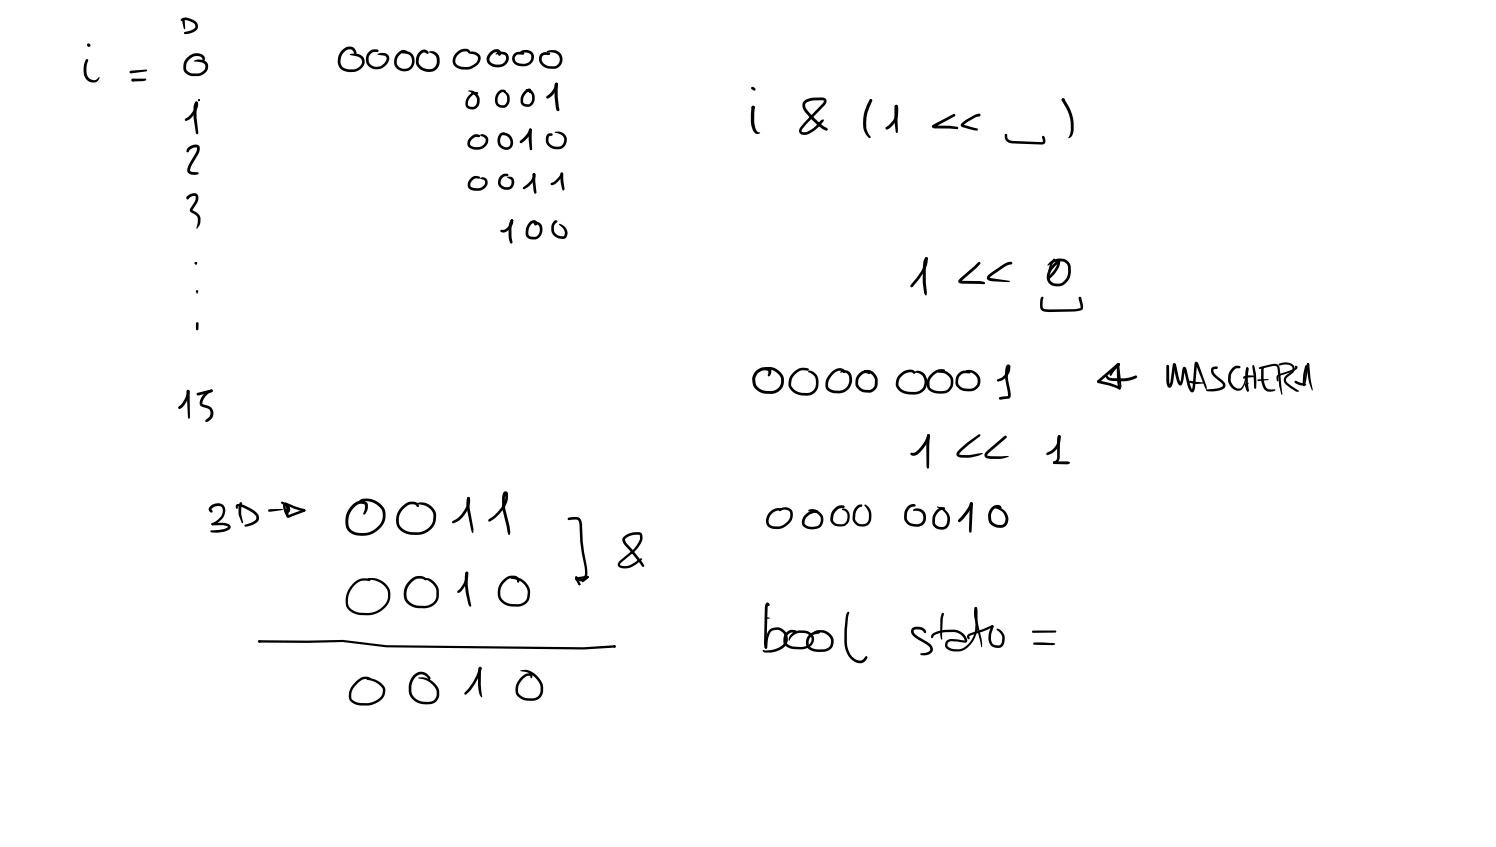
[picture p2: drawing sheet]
<svg xmlns="http://www.w3.org/2000/svg" width="449mm" height="254mm" viewBox="0 0 449 254" stroke-linecap="round" stroke-linejoin="round" font-family="sans-serif">
<g fill="#000">
<path d="M25.7 17.9l.4-.2 .3 .1v.4a4.7 4.7 0 0 0 .2 5.1 1.84 1.84 0 0 0 3.1-.2 1.63 1.63 0 0 1-2 1.6l-1-.2-.7-.6a5.1 5.1 0 0 1-.6-5.2zM54.3 5.7l.7-.4a4.9 4.9 0 0 1 3.9 1.3 1.79 1.79 0 0 1-.6 2.9l-1 .4-1.8 .4-.3-.4 .3-.3a5 5 0 0 0 2.9-1.2l.2-.3-.1-.6-.6-.7a4.1 4.1 0 0 0-2.7-.8l-.7 .3-.3-.3zM54.8 5.9l.2-.1 .4 .3 .2 2.3-.3 .4-.6-2.2zM55.9 17.5a3.3 3.3 0 0 1 5.5-.3v.7l-.3 .4-.3-.2-.1-.7a2.84 2.84 0 0 0-4.5 1.1l-.3 .8-.1 1.4a1.96 1.96 0 0 0 2 1.3h2l1.3-.8a1.65 1.65 0 0 0 .5-1.7l-1.1-.8-2.4-.4a1.74 1.74 0 0 1 1.8-.4l.8 .1a2.14 2.14 0 0 1 1.7 1.6 2.14 2.14 0 0 1-.8 2.2 3.4 3.4 0 0 1-2.3 1h-1.5a2.61 2.61 0 0 1-2.8-2.6 3.6 3.6 0 0 1 .9-2.7zM102.7 15l.7-.6a2.12 2.12 0 0 1 3.4 .9l.1 .5-.3 .4-1.3-1.4a3.3 3.3 0 0 0-2.7 5.1l1.4 .8 2 .1a2.38 2.38 0 0 0 2.5-2.9l-1-.8-2.6-.8a3.8 3.8 0 0 1 2.9 0 2.48 2.48 0 0 1 1.6 2.4 2.48 2.48 0 0 1-1.6 2.3l-1.3 .5-1.7 .1a3.4 3.4 0 0 1-3.2-5zM110.7 15.5l.4-.3a2.53 2.53 0 0 1 2.4-.2v.5l-1 .1a2.31 2.31 0 0 0-1.9 3 2.31 2.31 0 0 0 3.3 1.3l.3-.1a3.4 3.4 0 0 0 1.7-2v-.5l-.4-.5-2.3-.5a2.98 2.98 0 0 1 2.8-.2 1.67 1.67 0 0 1 .5 2.5 3.7 3.7 0 0 1-6.5 .5l-.2-.7a3.1 3.1 0 0 1 .9-2.9zM119.2 16a1.83 1.83 0 0 1 3-.4l-.3 .3-.8-.2a2.63 2.63 0 0 0-2 2 2.63 2.63 0 0 0 .9 2.6 2.33 2.33 0 0 0 3.6-1.6 2.33 2.33 0 0 0-2.8-2.6l-.2-.2 .2-.2a2.52 2.52 0 0 1 2.8 .3 2.52 2.52 0 0 1 .7 2.7 3.1 3.1 0 0 1-4.5 2.3 3.1 3.1 0 0 1-.6-5zM125.8 15.5a1.6 1.6 0 0 1 2.2-.4l.6 .7-.1 .3-.3 .1-.9-.5a1.66 1.66 0 0 0-1.6 1.7v1.7a3.4 3.4 0 0 0 3.9 1.6 2.2 2.2 0 0 0 1.4-1.9v-1.1a2.19 2.19 0 0 0-2.1-1.9l-.2-.2a2.29 2.29 0 0 1 3.2 2 3.2 3.2 0 0 1-2.1 3.8 3.7 3.7 0 0 1-5-3.5l.3-1.4zM136.8 15.9a2.81 2.81 0 0 1 4.1-.7l.1 .3-.3 .3-.5-.3a3 3 0 0 0-3.6 3.3l.6 .7 1.3 .5a4.3 4.3 0 0 0 4-.9 1.48 1.48 0 0 0 .9-1.8 1.48 1.48 0 0 0-1.6-1.1l-1.2-.2v-.5l.4-.1a3.3 3.3 0 0 1 2.6 .8 2.2 2.2 0 0 1-.6 3.5 5.2 5.2 0 0 1-5.7 .8 2.63 2.63 0 0 1-.5-4.6zM147.1 15.6a1.84 1.84 0 0 1 3-.2 1.14 1.14 0 0 1-.3 1.3l-.2-.1-.3-.9a2.25 2.25 0 0 0-2.3 2.7 3.2 3.2 0 0 0 3.6 .8 1.56 1.56 0 0 0 .8-2.7l-2.8-.3 .6-.5 1.3-.2a2.07 2.07 0 0 1 2.1 1.4 2.07 2.07 0 0 1-.8 2.4 3.6 3.6 0 0 1-5.8-1.1l.2-1.4zM154.2 16.2l1.3-.7 1.4 .1 .4 .4-.4 .4-1.4-.1a1.38 1.38 0 0 0-1.1 1.6 1.38 1.38 0 0 0 1.6 1.2h1a1.91 1.91 0 0 0 2-.8 1.91 1.91 0 0 0 0-2.1 3.4 3.4 0 0 0-2.5-.4l-.5 .2-.1-.3a2.63 2.63 0 0 1 3.7-.1 2.69 2.69 0 0 1 .1 3.1 2.69 2.69 0 0 1-2.7 1.2l-1.1-.1a2.21 2.21 0 0 1-2-1.2 2.21 2.21 0 0 1 .3-2.4zM162.2 16.2l1.2-.5h1.3l.4 .4-.4 .4h-1.4l-.6 .3a2.03 2.03 0 0 0 1.8 3l1.7 .1a2.06 2.06 0 0 0 1.7-2.1 2.06 2.06 0 0 0-1.7-2l-2.2-.3a2.87 2.87 0 0 1 2.8-.4 2.83 2.83 0 0 1 1.9 3.1 2.83 2.83 0 0 1-2.6 2.4h-1.1a2.92 2.92 0 0 1-3-4.2z"/>
<path d="M38.9 21.4l5-.5 .2 .2-.2 .3-4.6 .6-.4-.1zM39.5 23.7l4.1-.2 .3 .3-.3 .4-.9 .1-2.9 .1-.3-.1zM39.5 23.7l.7 .1v.5h-.6zM58.6 30.6h.6l.2 .5a6.4 6.4 0 0 1-3.4 5.1h-.5l-.1-.3 .2-.4a6 6 0 0 0 3-3.9zM58.5 30.6l.4-.2 .4 .5-.3 1.1a34.1 34.1 0 0 0 .5 7.9l-.4 .4-.3-.3a22.8 22.8 0 0 1-.8-7.8zM140.4 27.3a2.86 2.86 0 0 1 3.5 3l-.1 .6a2.24 2.24 0 0 1-1.7 1.9 2.24 2.24 0 0 1-2.4-1 3.7 3.7 0 0 1 2.2-4.1h1.5v.4l-1.2 .2a3.4 3.4 0 0 0-1.9 2.9l.5 .7 .9 .2a1.36 1.36 0 0 0 1.3-1.3l.1-.6a3.2 3.2 0 0 0-2.7-2.9zM149.4 27.5l1.2-.6 1.1 .2-.1 .5h-.7a2.31 2.31 0 0 0-1 3.8l1.2 .2a1.42 1.42 0 0 0 1-1.3v-1.3l-.4-.7a.71 .71 0 0 1-.5-1 2.08 2.08 0 0 1 1.7 1.8 2.98 2.98 0 0 1-1 2.9l-.6 .3h-1.2a2.44 2.44 0 0 1-1.4-3.8zM157.7 26.9a2.26 2.26 0 0 1 2.3 .7 2.26 2.26 0 0 1 .4 2.4 2.17 2.17 0 0 1-2 2l-1.1-.1a1.52 1.52 0 0 1-1.2-1.4 3.3 3.3 0 0 1 2.9-3.9l.2 .1a.62 .62 0 0 1 .1 .7 .62 .62 0 0 1-.6 .4v-.6v.1a3.2 3.2 0 0 0-1.8 3.3l.6 .5 1 .2a1.46 1.46 0 0 0 1.1-1.6 2.46 2.46 0 0 0-1.9-2.8zM158.9 38.6l.5 .1 .1 .3-.2 .4-.5-.1-.2-.3zM158.8 38.7h.6l.1 .3 .1 5.7-.2-.1 .1 .3-.2 .1-.4-.2a14.7 14.7 0 0 1-.1-6.1zM166.6 24.9h.6a1.75 1.75 0 0 1-.3 2.1 4.6 4.6 0 0 1-2.7 2.6l-.3-.2a.83 .83 0 0 1 .7-1 4.4 4.4 0 0 0 1.8-3.1zM166.6 24.9h.6l.1 .4a24.8 24.8 0 0 0 .5 7.3l-.1 .6-.3 .2-.5-.5a24.3 24.3 0 0 1-.4-7.8z"/>
<path d="M225.4 26.2l.7-.1 .6 .7-.2 .3-.2 .1-.7-.4h.2l-.4-.1zM225.4 26.2h.6v.4l-.6 .1zM225.7 31.8h.6l.1 .4-.3 .4-.5-.1-.2-.3zM225.6 31.8h.6l.2 .5a12.6 12.6 0 0 0 .3 6.3l.4 .8 .9 .4a1.21 1.21 0 0 1-2-.5l-.4-.7a13.5 13.5 0 0 1-.2-6.5zM241.2 30.2l.6-.3 1.7-.6h3.3a1.22 1.22 0 0 1 1.2 .9 1.22 1.22 0 0 1-.6 1.3l-6.7 7.1-.2 .9 1.1 .1a9.2 9.2 0 0 0 4.8-3.7l.6-.1a.51 .51 0 0 1-.2 .9 9.5 9.5 0 0 1-5.1 3.7l-1.5-.2a1.26 1.26 0 0 1-.2-1.9l6.8-7.3 .3-.7-.4-.2h-2.7a2.81 2.81 0 0 0-2.4 1v1.1a17.1 17.1 0 0 0 5.9 5.9l.8 .7-.1 .3-.5 .1a19.6 19.6 0 0 1-6.9-6.7l-.1-1.4zM261 29.7l.5 .1 .1 .5a11.3 11.3 0 0 0-1.3 9.4l.9 1.4-.3 .3a4.4 4.4 0 0 1-2-3.3 13.1 13.1 0 0 1 2.1-8.4zM268.5 31.6l.6-.1 .3 .6a6.2 6.2 0 0 1-3.2 6.7l-.5-.1-.1-.3 .3-.4a5.3 5.3 0 0 0 2.6-5.6zM268.5 31.6l.3-.2 .5 .5v7.5l-.3 .5-.3-.3a28.3 28.3 0 0 1-.4-7.7zM279.7 37.5l6.3-3.3 .5 .1 .1 .2-.2 .4-6.1 3.3v-.6a23.1 23.1 0 0 1 7.1 .5l-.1 .5-.2 .1-7.2-.3a.52 .52 0 0 1-.4-.3 .52 .52 0 0 1 .2-.6zM288.6 36.9l3.7-2.4 1.3-.4 .4 .1v.6l-1.3 .3-3.8 2.5v-.3l4.2 1.2 .2 .3-.1 .3-1.2-.1-3.2-.8a.68 .68 0 0 1-.6-.6 .68 .68 0 0 1 .4-.7zM318.6 29.6h.6l.2 .4-.1 .3-.3 .1-.5-.2zM318.5 29.7l.4-.2 .3 .1v.6l-.3 .2-.3-.2z"/>
<path d="M318.6 29.6l.3-.1 .4 .3a11.9 11.9 0 0 1 2.3 10.8l-.4 .5-.6 .4-.1-.3 .4-.9a12 12 0 0 0-2.4-10.1zM56.1 58.9a2.23 2.23 0 0 1 3-.7l.4 .7-.1 1.3-1.8 2.8 1.8 1 .7 1.2a3.7 3.7 0 0 1-.9 3.3h-.3l.4-1.7-.1-1.7-.6-.7-1.4-.8-.3-.5 1.6-2.9 .2-1.2-.3-.3-.8 .2-1 .6 .1-.2-.1 .4-.3 .1a.54 .54 0 0 1-.4-.4 .54 .54 0 0 1 .2-.5zM56.4 44.3a2.48 2.48 0 0 1 3.4-.5l.1 .7-.2 1.3-2.1 3.6-.6 1.7 .5 .4 1.7 .1 .4 .4a2.44 2.44 0 0 1-2.9 .1l-.5-.7 .1-1.3 2.5-4.4 .3-1.4a2.51 2.51 0 0 0-2.3 .7l-.3 .6h-.5l-.1-.4zM140.9 41.3l1.5-1 1.6 .2-.1 .5-1.3 .1-1.1 .8a1.22 1.22 0 0 0-.5 1.5 1.22 1.22 0 0 0 1.4 .7 2.76 2.76 0 0 0 3.1-1.3 1.37 1.37 0 0 0-1.3-2 .61 .61 0 0 1 .3-.7 .61 .61 0 0 1 .7 .3 2.05 2.05 0 0 1 1.3 1.7 2.05 2.05 0 0 1-1 2 3.7 3.7 0 0 1-5.2-.4l-.1-1.2zM141.1 53.6l.7-.6 .8-.2 1.2 .1 .3 .4-.4 .3-.7-.1a1.73 1.73 0 0 0-1.6 2.6l.5 .2a2.91 2.91 0 0 0 3.3-.8l.3-.6a1.07 1.07 0 0 0-1.3-1.2l-.2-.2a1.49 1.49 0 0 1 2 .2 1.49 1.49 0 0 1 0 2.1 3.8 3.8 0 0 1-5.2 .9 2.08 2.08 0 0 1 .3-3.1zM149.9 40.1a.94 .94 0 0 1 1.7 .1l-.4 .4-.4-.3 .2 .2a1.87 1.87 0 0 0-.8 2.6 1.87 1.87 0 0 0 2.7 .6 2.26 2.26 0 0 0-.3-2.4 2.26 2.26 0 0 0-2.2-.8l-.2-.2a1.74 1.74 0 0 1 2.9 .4 2.46 2.46 0 0 1-.8 4.2 2.82 2.82 0 0 1-2.9-1.5 2.82 2.82 0 0 1 .5-3.3zM150.2 52.8l.9-.7 1.3 .1v.5l-.8 .2a1.65 1.65 0 0 0-1.4 1.6 1.65 1.65 0 0 0 1.5 1.6h.6a1.45 1.45 0 0 0 .8-2.3l-1-.6a1.54 1.54 0 0 1 1.8 .2 1.54 1.54 0 0 1 .3 1.9 2.44 2.44 0 0 1-3.7 1.3 2.44 2.44 0 0 1-.3-3.8zM158.8 38.7a.68 .68 0 0 1 .8 .4 .68 .68 0 0 1-.3 .8l-1.2 1.6-1.6 1.4h-.5v-.7a5.4 5.4 0 0 0 2.6-3.2zM159.9 52l.3-.1a1.3 1.3 0 0 1 .1 2 6.7 6.7 0 0 1-3.1 2.9l-.4-.4 .2-.3a4.8 4.8 0 0 0 2.8-3.4zM159.1 44.7l.4 .2-.2 .1zM159.2 44.6l.3 .2-.1 .2-.3-.1zM159.9 52h.6l-.1 .6h-.5z"/>
<path d="M159.9 52h.6l.1 .3-.1 2 .4 3.4-.3 .4-.4-.3a13.6 13.6 0 0 1-.4-5.5zM164.3 40.2l.1-.1a1.05 1.05 0 0 1 1.4 .3l-.1 .2-.9 .2-.3 1.2a1.99 1.99 0 0 0 2 2h1.1a1.97 1.97 0 0 0 1.6-1.9 1.97 1.97 0 0 0-1.5-2l-1.4-.4a2.8 2.8 0 0 1 3.4 .9 2.78 2.78 0 0 1-2.1 4.2 3.3 3.3 0 0 1-3.8-2.3v-1.4zM168.2 51.9l.3-.2 .4 .4-.8 1.6-1.6 1.5-.9 .3-.4-.1a.73 .73 0 0 1 .9-.8l1.4-1.4zM168.2 51.8l.3-.1 .4 .3 .4 4.3-.1 .8-.2 .1-.3-.3a11.9 11.9 0 0 1-.6-4.8l.1 .2zM301.5 40.2h.5l.1 .9a1.16 1.16 0 0 0 1 1l9.5 .5 .2-.2-.2-1.6a.82 .82 0 0 1 1 1.1 1.07 1.07 0 0 1-.2 1.1 1.07 1.07 0 0 1-1.1 .3l-9.4-.4a1.89 1.89 0 0 1-1.5-1.7zM153.3 65.9l.5-.1a3.5 3.5 0 0 1-2.9 3.9l-.7-.2v-.5a2.4 2.4 0 0 0 2.3-1.2l.6-.8zM153.3 65.9l.4-.1 .3 .3-.1 .3-.5 .1-.2-.4zM153.3 65.9h.5l.2 .2-.3 .8a8.2 8.2 0 0 0-.3 4l.3 1.8-.3 .4-.4-.3a10.8 10.8 0 0 1-.2-5.9zM158.8 66.7a1.17 1.17 0 0 1 1.4-.7 1.17 1.17 0 0 1 .8 1.3l-.1 .3h-.5l-.2-.8a2.05 2.05 0 0 0-1.6 2l-.1 1.3 .1 .5 .6 .3 1.2 .1a1.73 1.73 0 0 0 1.5-1.8v-1l-.3-.6-.5-.3-1-.1a.79 .79 0 0 1 1.2-.7 2.84 2.84 0 0 1 1.5 2.8 2.84 2.84 0 0 1-2 2.4l-1.6 .1a1.73 1.73 0 0 1-1.5-1.7 4.4 4.4 0 0 1 1.1-3.4zM166.2 66.3a.49 .49 0 0 1 .7-.2 .49 .49 0 0 1 .2 .6l-.4 .1-.4 .8-.1 1.4a2.12 2.12 0 0 0 1.9 1.8h1a1.92 1.92 0 0 0-.6-2.7l-.7-.6 .1-.4a3.3 3.3 0 0 1 2.3 2.4 1.6 1.6 0 0 1-1.5 2.1h-.7a2.96 2.96 0 0 1-2.6-2.5l.1-1.6zM277.6 77.2h.5l.1 .6-.6 .1zM277.5 77.3l.4-.2 .4 .4-.4 .9a32.5 32.5 0 0 0 .1 9.9l-.2 .3-.3-.2a22.1 22.1 0 0 1-.4-10.2z"/>
<path d="M288.2 83.3l5.2-4.7h.6v.6l-1.2 1.2-4.5 4.1-.2-.4 5.8 .2 1.3 .2 .3 .4-.1 .2-7.3-.1a.67 .67 0 0 1-.7-.5 .67 .67 0 0 1 .4-.8zM296.4 82.5l4.7-3.3 1.4-.6h1v.6l-1.9 .7-4.8 3.4 5.9 .9 .3 .2-.2 .2-6.1-.5a.9 .9 0 0 1-.7-.7 .9 .9 0 0 1 .4-.9zM315.9 77.7l.5-.1 .1 .4-1.8 3.5-.3-.1a6.5 6.5 0 0 1 1.5-3.7zM314.8 78.7a4.5 4.5 0 0 1 5.2-.6l.7 .7 .4 .7a6.6 6.6 0 0 1-.5 4.3 3.6 3.6 0 0 1-3.3 2.2 3.6 3.6 0 0 1-3.3-2.3 5.4 5.4 0 0 1 2.6-5.1l1-.6 .4 .4-.4 .4h.1a5.8 5.8 0 0 0-2.9 4.2 1.81 1.81 0 0 0 1.6 2 3.1 3.1 0 0 0 4-3.1l-.1-1.7a1.97 1.97 0 0 0-1.6-1.8 5.6 5.6 0 0 0-4.4 1.3l-.1-.2zM58.9 87.1l.2-.1 .4 .3-.4 .8-.4-.7zM58.9 96.7h.6l.1 .3-.1 1.7-.4 .4-.3-.4zM277.6 77.3l.3-.2 .4 .3a6.4 6.4 0 0 1-1.3 4.4l-3.2 4.2-.7 .1v-.6a16.6 16.6 0 0 0 4.2-6.3zM312.3 89.2l.3-.3 .4 .4-.2 .8v2.2l.9 .4h8.6l1.8-.3-.6-3 .4-.4 .5 .4 .4 1.9-.1 1.5-1.5 .5-8.4 .3-1.5-.2a1.4 1.4 0 0 1-1.3-1.3v-2.1zM317.3 78.1h.6a4.4 4.4 0 0 1-1.6 4.1l-1.4 1.4h-.5v-.5l1.3-1.5a5.3 5.3 0 0 0 1.6-3.5zM56.1 117l.3-.1 .5 .4 .1 8-.3 .3-.3-.3zM59 117.9l4.3-1.1 .4 .1 .1 .3-.3 .4-4 1-.4-.1zM61.4 117.9l.9-.7 1.1-.4 .4 .4-.1 .3a4.1 4.1 0 0 0-3 3.6l1.9 .6a2.56 2.56 0 0 1 1.4 2.7 2.56 2.56 0 0 1-2 2.2l-.4-.1 .1-.6a1.96 1.96 0 0 0 .9-3.2l-2-.7a1.4 1.4 0 0 1-.5-2.3z"/>
<path d="M226.6 111.4a3.4 3.4 0 0 1 4.6-.6l.1 1.1-.7 1a.94 .94 0 0 1-.1-1.3l-.1-.4a2.91 2.91 0 0 0-3.9 2.8l.2 .8a3.3 3.3 0 0 0 3.3 2.4l1.3 .1a3.1 3.1 0 0 0 3-2.8 3.1 3.1 0 0 0-2.3-3.4l-2.3-.5-.1-.3a4.4 4.4 0 0 1 5.3 2.3 3.9 3.9 0 0 1-3.6 5.5 5.5 5.5 0 0 1-4.7-1.5l-.6-.8a4.8 4.8 0 0 1-.2-3zM238.1 111.5a3.8 3.8 0 0 1 4.5-.9l-.1 .5-.3 .1a4 4 0 0 0-4.8 4.6v.1a3.9 3.9 0 0 0 3.3 1.9l1.3 .1a3.2 3.2 0 0 0 2.8-2.7 3.2 3.2 0 0 0-1.7-3.4l-.4-.1a.41 .41 0 0 1 0-.6 .41 .41 0 0 1 .6 .1 3.9 3.9 0 0 1 2.3 4.2 3.9 3.9 0 0 1-3.6 3.3 5.8 5.8 0 0 1-4.2-1.2l-.9-1-.4-1a4.5 4.5 0 0 1 1.6-4zM249.2 111.8a2.99 2.99 0 0 1 3.9-1.1l.3 .4v.6h-.5l-.1-.3a1.98 1.98 0 0 0-2.6 .5 4 4 0 0 0-1.7 4.2l1.4 .9 1.6 .2a3.2 3.2 0 0 0 2.9-1.8 3.2 3.2 0 0 0-.2-3.3l-.9-.4h-1.3a2.03 2.03 0 0 1 2.2-.5 2.03 2.03 0 0 1 1.3 1.8 4.1 4.1 0 0 1-4 5l-1.3-.1a2.67 2.67 0 0 1-2.4-4zM257.8 111.9a2.12 2.12 0 0 1 3.3-.1l-.4 .4-1.2-.3a2.62 2.62 0 0 0-2 2 2.62 2.62 0 0 0 1 2.7l1 .3h1.5a1.9 1.9 0 0 0 1.4-1.8v-1a3.6 3.6 0 0 0-3.2-2.9 3.1 3.1 0 0 1 4.1 2.9v1.1a2.79 2.79 0 0 1-2.7 2.6l-1.2-.1a3.2 3.2 0 0 1-2.8-2.3 3.2 3.2 0 0 1 1.2-3.5zM269.9 112.2a3.5 3.5 0 0 1 4.3-1l.4 .6-.4 .3a1.97 1.97 0 0 0-2.8 0 3.3 3.3 0 0 0-1.9 3.5l.2 .3a3.5 3.5 0 0 0 3.1 1.6h1.5a2.93 2.93 0 0 0 2.9-2.2 2.93 2.93 0 0 0-1.6-3.4l-1.3-.3a1.68 1.68 0 0 1 2.6 .1 3.8 3.8 0 0 1 1 4.2 3.8 3.8 0 0 1-3.6 2.4h-1.6a3.6 3.6 0 0 1-4-3.4 3.6 3.6 0 0 1 1.2-2.7zM279.4 112a3.9 3.9 0 0 1 4-1.2v.6l-1.3 .1a3.7 3.7 0 0 0-3.2 4.6l.2 .3a5.1 5.1 0 0 0 4.9 .6l.4-.4a2.92 2.92 0 0 0 .7-2.9 3.3 3.3 0 0 0-3.5-1.9l-.3-.2a3.3 3.3 0 0 1 3.7 .5 3.3 3.3 0 0 1 .9 3.6l-.9 1.4a5.4 5.4 0 0 1-6.5-.3l-.1-.1a3.9 3.9 0 0 1 1-4.7zM287.6 111.9l.8-.6 .9-.2 1.5 .2 .3 .3-.3 .4-.9-.1a2.17 2.17 0 0 0-2.4 1.8l-.1 .6a1.97 1.97 0 0 0 2.1 2.2l1 .1a2.43 2.43 0 0 0 2.8-1.9 2.43 2.43 0 0 0-1.7-2.8l-1.8-.8a3.2 3.2 0 0 1 4.3 2.7 3.2 3.2 0 0 1-3.6 3.6l-1.1-.1a3 3 0 0 1-2.4-4.7zM302 109.5l.5-.2 .5 .3a4.2 4.2 0 0 1-3.5 4.8l-.5-.3 .3-.4a3.8 3.8 0 0 0 2.9-3.7l.4 .1-.3 .9a19 19 0 0 0 .9 7.1l-.1 .8-.3 .6-3.1 .2-.1-.2 .4-.5 2.5-.2-.2 .1v-.7a18.1 18.1 0 0 1-.7-7.9zM329.2 114.1l.2-.1 .4 .3-.1-.2a16.6 16.6 0 0 1 6.2 1.9l.3 .4-.1 .3h-.6a17 17 0 0 0-6-1.8l-.4-.2zM331.7 112.6l.3-.1 1 .8a14.3 14.3 0 0 0 5.8-.1l1.8-.6 .4 .1 .1 .3-.2 .4-.9 .4a12.8 12.8 0 0 1-7.2 .3l-.9-.6zM335.1 109h.7v.6l-1.6 1.7-.8 1.3h-.5l-.1-.3 .8-1.5zM335 109.4l.3-.2 .4 .4v4.2l.5 2.7-.4 .3-.3-.4a18.5 18.5 0 0 1-.5-6.8z"/>
<path d="M335.6 116.1l.5 .1-.1 .6-.5-.1zM335.1 109.3l.2-.1 .4 .3 .7 6.5-.2 .2-.7-2zM329.2 114.1l6-5.2 .6 .1 .1 .3-.2 .4-5.9 5h-.6zM350 109.5l.3-.1 .4 .4v4.5l.3 1.2h-.3l.4-1 .7-5.1 .4-.4 .5 .4-.8 5.2a1.41 1.41 0 0 1-1.3 1.7l-.5-.6-.3-1.4zM352 109.1l.5-.1 .3 .5 1 4.5 .4 .9h-.3l.3-1 .4-3a.8 .8 0 0 1 .7-.9l.6 .7 1.1 4.6 .7 1.6-.2 .1 .2-.9 .6-6.7a.7 .7 0 0 1 .7-.9l.6 .9 2.3 6.6 .1 .7h-.3l-.3-.5-2.8-7 .5-.1-.8 7.8a.74 .74 0 0 1-.7 .8 .74 .74 0 0 1-.8-.6l-.6-1.6-1.1-4.8 .4-.1-.5 3.4a1.56 1.56 0 0 1-.9 1.6l-.6-.3-.5-1.1-1.2-4.8zM356.7 114.2l4.4 .5v.3a7.7 7.7 0 0 1-4.4-.3zM363.5 110.2l.8-.3 .9 .1v.5l-1.2 .3 .1 .8 .6 .9 2.3 1.9a1.33 1.33 0 0 1-.2 2.3 8.2 8.2 0 0 1-4.8 .6l-.3-.4 .2-.2 .2 .1 2.6-.3 1.3-.3 .8-.5-.3-.8-2.8-2.4a1.88 1.88 0 0 1-.2-2.3zM369.8 110.2l1-.5 1.2 .1v.6h-1a2.85 2.85 0 0 0-1.8 2.3v1.6a3.2 3.2 0 0 0 2 2.2h.8l.4-.3a8.3 8.3 0 0 0 1.4-5.7l.3-.4 .4 .3-.1 1.5-.8 2.9-.6 1.4a2.05 2.05 0 0 1-3.6 0l-1-1.7v-1.9a3.9 3.9 0 0 1 1.4-2.4zM372.9 113l1.8-.5 1.3 .1 .2 .3-.2 .2-2.6 .4 .1-.3-.3 .4-.3-.3zM373.5 115.1l.9-.3 .2 .2-.7 .5 .7 1.6-.3 .3-.3-.1-.6-1.5zM373.9 110.3l.5-.1v.5l.1-.1a16.6 16.6 0 0 0 .1 6.5l-.3 .3-.3-.2a13.5 13.5 0 0 1-.2-6.9zM375.7 109.6l.2-.1 .4 .2a16.8 16.8 0 0 1 .4 6.8l-.2 .1-.3-.3z"/>
<path d="M377.2 113.8l3.2-.1 .1 .1-3.1 .5zM377.8 110.1l4.6-1a1.39 1.39 0 0 1 1.5 1.3l.8 7.8-.2 .2-.8-2.6-.7-5.8-.9-.3-4.2 1-.3-.3zM378.4 110.3l.6-.1v.6a9.5 9.5 0 0 0 .4 4.6l.4 .8 .5 .5h2.1l.2 .2a2.91 2.91 0 0 1-2.6 .4l-.6-.3a5.2 5.2 0 0 1-1.1-3.5zM383.1 112.6l.9-.5a12 12 0 0 0 4.3-1.7l.6-.6a.71 .71 0 0 1 .2 .8 .71 .71 0 0 1-.6 .4l-4.9 1.8-.2 .3 .1 1.1-.3 .2-.2-.3-.1-.6zM383.8 109a5.1 5.1 0 0 1 3.2-.1 1.73 1.73 0 0 1 .8 2.9l-1.8 1.5-.2 .9 .5 .7 2.9 2a.27 .27 0 0 1 .4 .3 .27 .27 0 0 1-.3 .3l-.8-.2-1.4-.9-1.6-1.3a1.66 1.66 0 0 1 .2-2.4l1.9-1.8a1.11 1.11 0 0 0-.9-1.5l-1.4-.1-1.5 .3-.3-.3zM388.4 114.3l.3-.1 1.2 .5 1.8 .4v.4a3.7 3.7 0 0 1-3.4-1zM392.1 109l.3-.1 .3 .3-1 5.1-.3 1.3-.3 .2-.2-.2 .4-1.3zM391.6 109.6h.4l.1 .3-.5 2.4-.3 3.3-.3 .2-.2-.3a12.6 12.6 0 0 1 .8-5.9zM392.1 109l.3-.1 .3 .3 .4 4 .7 3.7-.3 .2a6.4 6.4 0 0 1-1.1-3.8zM56.1 117h.6a6.2 6.2 0 0 1-2.9 5.7l-.3-.2a.91 .91 0 0 1 .7-1.1 7.1 7.1 0 0 0 1.9-4.4zM278.2 130.3l.3-.1a.86 .86 0 0 1 .2 1.4 9.6 9.6 0 0 1-4 4.9l-1.1 .1-.6-.5 .4-.4h1.1a10.1 10.1 0 0 0 3.5-5zM278.2 130.3h.6l.1 .3-.2 9.6-.4 .3-.2-.1-.2-.6-.1-6.4z"/>
<path d="M288 134.6l2.1-1.8 3.5-2.5h.4v.5a26.1 26.1 0 0 0-6.2 5.2l-.1 .2 .4 .2a20 20 0 0 0 6.5-.6l.1 .3a10.9 10.9 0 0 1-7.1 1 .94 .94 0 0 1-.4-1.6zM295.8 135.5l5.8-4.9 .4 .4-.1 .3-5.1 4.4-.7 .8 1.2 .3 5.3 .1a3.5 3.5 0 0 1-2.6 .7l-3.6-.1a1.04 1.04 0 0 1-1-.6 1.04 1.04 0 0 1 .2-1.1zM317.4 130.6h.6a5 5 0 0 1-3.7 5.9l-.4-.1-.1-.3 .2-.4a4.6 4.6 0 0 0 3.3-4.7zM316 138.5l4.3-.1 .7 .4-.7 .4h-4l-.4-.4zM317.4 130.6h.6l.1 .3-.1 .3-.5 .1-.2-.4zM317.4 130.7l.3-.2 .4 .4-.2 1-.1 5.5-.4 1.1-1.2 .6-.2-.1v-.5l.7-.4 .4-.8v-5.5zM63.1 151.8a2.73 2.73 0 0 1 4.2 .1l.3 1.2a5 5 0 0 1-3.7 4.4l-.4-.1-.1-.2 .3-.4a5.6 5.6 0 0 0 2.6-1.9 2.02 2.02 0 0 0 0-3 2.28 2.28 0 0 0-2.9 .9l.4 .6-.1 .2a.94 .94 0 0 1-1.1-1.1zM63.5 157l3.2-.2 1.4 .2a1.01 1.01 0 0 1 1 .7 1.01 1.01 0 0 1-.5 1.2 9 9 0 0 1-5.3 .7l-.2-.3 .4-.2a11.1 11.1 0 0 0 4.7-.9l.2-.2-.1-.1-1.3-.4h-3.3l-.2-.1zM70.9 151.3l.8-.2a9.3 9.3 0 0 1 5.3 2.7 1.86 1.86 0 0 1-.1 3l-1.5 .7-1.7 .5-.4-.4 .3-.3a6.1 6.1 0 0 0 3.1-1.4l.1-.2a1.2 1.2 0 0 0-.4-1.4l-1.7-1.2-2.1-1-1.2-.3-.1 .7h-.4l-.2-.7zM72 150.7h.5l.2 .3-.3 1.6a8.4 8.4 0 0 0 .5 3.9l-.1 .5-.3-.3a7 7 0 0 1-.9-4.6zM80.5 152.9l4-.3 .4 .2-4.1 .7-.3-.1zM84.4 150.5l.3-.1 1 .5a1.73 1.73 0 0 1 .9 2.8h-.4l.2-.6a1.41 1.41 0 0 0-1-1.6l-.9-.4z"/>
<path d="M85.4 150.8l.3-.1 2.7 1.1 2.9 .9 .3 .3-.1 .3h-.6l.2 .1a14.3 14.3 0 0 1-5.8-2.4zM85.2 150.9a1.04 1.04 0 0 1 1.3 1.2l.1 2.6-.3-.1 4.9-1.9 .4 .4-.4 .4-4.5 1.7a.55 .55 0 0 1-.5 0 .55 .55 0 0 1-.3-.5l-.1-2.5-.4-.8h.3a5.3 5.3 0 0 0 .8 3.2l-.3 .3a3.6 3.6 0 0 1-1.1-4zM105.5 151.6a3.3 3.3 0 0 1 4.5-.9l.3 .5a3.3 3.3 0 0 1-1.1 3.2l-.3-.4 .5-1.4v-1.2a2.14 2.14 0 0 0-2.4 .1 5.4 5.4 0 0 0-1.9 7.2 6.2 6.2 0 0 0 9.7-3.7 4 4 0 0 0-3.2-4.4l-1.6-.3-1.5-.1-.6 .3-.2-.2 .3-.3a5.8 5.8 0 0 1 7.3 2.6 5.8 5.8 0 0 1-3.4 7.4 6.5 6.5 0 0 1-7.6-.9 6.1 6.1 0 0 1 1.2-7.5zM120.8 151.7a3.6 3.6 0 0 1 4.2-1l.7 .8-.1 .5-.3 .1-.7-.7-.5-.1a3.5 3.5 0 0 0-3.6 1.9 3.8 3.8 0 0 0-.7 4.2 3.8 3.8 0 0 0 3.7 2.2h1.8a4.6 4.6 0 0 0 4.6-5.7 4.9 4.9 0 0 0-4.9-2.7l-.2-.1a4.3 4.3 0 0 1 6 4 5.5 5.5 0 0 1-5.5 5.3h-1.9a4.6 4.6 0 0 1-4.3-2.7 4.6 4.6 0 0 1 .8-5zM140.2 149.2l.3-.1a1.15 1.15 0 0 1 .5 1.6 8.4 8.4 0 0 1-4.9 6.2l-.4-.1 .1-.5a6.9 6.9 0 0 0 4.3-6.6zM140.2 149.2l.3-.1 .4 .4-.2 1.8 1.3 7.3-.2 1.3-.5-1.2-1.2-5.8-.2-2.2zM151.1 147.5l.8-.1 .4 .5a6.2 6.2 0 0 1-1.4 4.9 10.6 10.6 0 0 1-4.1 3.6l-.4-.3 .2-.4a9 9 0 0 0 5-6.5l-.1-1.1h.2l-.2 .9a19.3 19.3 0 0 0 1.3 8.7l.3 1.9-.4 .9-.4-.8-.3-1.8a20 20 0 0 1-1.4-9zM170.3 155.4l2.5-.4a1.62 1.62 0 0 1 1.7 1.5 63.1 63.1 0 0 0 1.6 13.6l.1 1.4a2.6 2.6 0 0 1-1.3 2.8h-1.2l-.7-.5-.5-.6a.61 .61 0 0 1 1.1 .2l1.1 .2a1.59 1.59 0 0 0 .8-1.7l-.1-1.6a64.6 64.6 0 0 1-1.7-13.8l-.3-.5-.4-.2-2.4 .2-.2-.1zM230.8 153.7a3.6 3.6 0 0 1 3.8-1.2v.5l-.3 .1a3.3 3.3 0 0 0-3.8 3.2 1.5 1.5 0 0 0 1.6 1.5l1.2 .1a3.8 3.8 0 0 0 3.7-4.1 1.83 1.83 0 0 0-2.6-.8l-.4 .3-.3-.1a2.23 2.23 0 0 1 4 .2 4 4 0 0 1-2.5 4.8l-1.4 .4h-1.8a2.55 2.55 0 0 1-2.2-1.6 2.55 2.55 0 0 1 .5-2.6zM242.6 152.9a3.2 3.2 0 0 1 3.7 1.1 3.2 3.2 0 0 1-.1 3.9l-.1 .2a4.7 4.7 0 0 1-4.9-.1 2.4 2.4 0 0 1 .4-3.7 3.8 3.8 0 0 1 3.6-1.2v.6a3.5 3.5 0 0 0-3.9 3.2l.3 .5a3.9 3.9 0 0 0 3.8 .2 2.24 2.24 0 0 0 .2-3.2l-.4-.3a4.3 4.3 0 0 0-2.7-.8zM250.3 152.5l1-.7 1-.3a.86 .86 0 0 1 1.1 .5l-.1 .2a3.1 3.1 0 0 0-3.3 2.3l-.1 1.3a1.56 1.56 0 0 0 1.3 1.3l1.4 .1a1.76 1.76 0 0 0 1.5-1.3v-1.9l-.5-.6-1-.7a1.44 1.44 0 0 1 2.1 1l.2 .9-.2 1.5a2.45 2.45 0 0 1-2 1.8h-1.2a2.62 2.62 0 0 1-2.4-1.8l-.1-.2a4.2 4.2 0 0 1 1.3-3.4zM256.9 151.9l.6-.5 .7-.2 .5 .4-.1 .3-1 .4-.7 .9-.4 2.6a2.27 2.27 0 0 0 3.6 .9l.5-.9a4.5 4.5 0 0 0-1.4-4.3l.3-.2a4 4 0 0 1 1.7 4.9 2.88 2.88 0 0 1-3 1.7 2.88 2.88 0 0 1-2.5-2.6l.3-2z"/>
<path d="M272.3 151.8l.8-.5a1.23 1.23 0 0 1 1.6 .3l-.2 .2-1.4 .4-.6 .7-.4 1-.1 1.6 .4 .7 .6 .6 2.1 .4a2.08 2.08 0 0 0 1.8-2.6 2.08 2.08 0 0 0-2.9-1.4l-.1-.1a2.05 2.05 0 0 1 3.3 .3 2.79 2.79 0 0 1 .4 3 2.79 2.79 0 0 1-2.6 1.6 3.5 3.5 0 0 1-3.6-1.7l-.2-.8a4.2 4.2 0 0 1 1.1-3.7zM281 152a3.8 3.8 0 0 1 3.1 1.4 3.8 3.8 0 0 1 0 4.8 2.73 2.73 0 0 1-4.5-1.6 3.5 3.5 0 0 1 3.8-4.4v.5a3 3 0 0 0-2.9 3.1v1.3a2.2 2.2 0 0 0 2.7 .8l.6-.6a3.6 3.6 0 0 0-2.7-5.1zM291.1 150.7h.6l.1 .5a11.6 11.6 0 0 1-4 5.4l-.5-.4 .2-.3 2.1-2.4zM291 150.7h.7l.1 .4-.4 8.3-.3 .4-.3-.1-.2-.8zM297.5 152.1a1.81 1.81 0 0 1 2.9 .1l-.3 .4-.5-.3a2.01 2.01 0 0 0-2.3 2.2l.1 1.4 .3 .7a3.2 3.2 0 0 0 2.6 .8l.7-.2a2.79 2.79 0 0 0-1.8-4.6l-.8-.3a2.63 2.63 0 0 1 2.8 .7 3 3 0 0 1-.2 5.1l-.6 .2a4.1 4.1 0 0 1-3.5-1.3l-.1-.1a4.1 4.1 0 0 1 .7-4.8zM105.8 175.1a4.5 4.5 0 0 1 5.2-1.4v.5l-.2 .1a4.4 4.4 0 0 0-5.4 2.4 5.4 5.4 0 0 0-.7 5.3 4.7 4.7 0 0 0 3.3 1.8 8.9 8.9 0 0 0 4.8-.5 5.1 5.1 0 0 0 3.4-6.4 6.2 6.2 0 0 0-5.8-3.1l-.2-.2a5.3 5.3 0 0 1 6.8 5.8 6.9 6.9 0 0 1-6.7 5.1 8.2 8.2 0 0 1-4.2-.6 3.7 3.7 0 0 1-2.4-4.5l.8-2.4zM123 174a3.4 3.4 0 0 1 5.1-.3l-.5 .3a3.1 3.1 0 0 0-4.1 .6 4 4 0 0 0-.3 6.2l1.7 .7 2.4 .2a3.4 3.4 0 0 0 3.6-3v-1.5a5.2 5.2 0 0 0-3.7-3.7 4 4 0 0 1 4.4 3.4v1.8a4.1 4.1 0 0 1-4.3 3.7h-1.9a4.4 4.4 0 0 1-4-2.4 4.4 4.4 0 0 1 .4-4.5zM139.7 171.5l.7 .1a6.6 6.6 0 0 1-2.9 6.2l-.4-.3 .2-.4a6.3 6.3 0 0 0 2.3-5.2l.1 .2zM139.7 171.6l.6-.1 .1 .6v-.2a23.3 23.3 0 0 0 .9 9.6l-.2 .5-.4-.3a21.2 21.2 0 0 1-1.1-9.9zM150.8 174.1a3.6 3.6 0 0 1 4.3-1.2l.6 .8-.1 1h-.4l-.2-.8-.4-.4a3.2 3.2 0 0 0-3.9 1.9 3.5 3.5 0 0 0 1.1 5.3l1.6 .4 1.9 .1a2.8 2.8 0 0 0 2.9-2.2l.1-1a4.3 4.3 0 0 0-3.5-4.2l-1.4-.3-.1-.1 .2-.2a4.6 4.6 0 0 1 5 2.5 4.7 4.7 0 0 1 .2 4.1l-.2 .5a3.9 3.9 0 0 1-3.2 1.6h-1.9a4.2 4.2 0 0 1-3.6-6.5zM172.6 173l.3-.1 .3 .2 .8 2.3-.3 .1-.3-.3-.8-1.8zM172.6 173.3l3.6-.6 .5 .3-.4 .4-3.4 .4 .1-.3 1.1 1.6-.3 .4-1.3-1.7z"/>
<path d="M173.7 175h.3v.5l-.4-.1zM174.9 173.9l1.2-1.1h.4v.6l-1.8 1.3-.1-.2zM187 161a5.9 5.9 0 0 1 5.1-1.3l.6 .7a3.8 3.8 0 0 1-1 3.5l-1.3 1.5-3.9 3.2-.5 .8a2.94 2.94 0 0 0 3.3-.1l2.9-1.9 .3 .1v.4a7.3 7.3 0 0 1-4.5 2.5l-1.7-.1a1.05 1.05 0 0 1-.9-.6 1.05 1.05 0 0 1 .2-1.2l4.3-3.7 1.2-1.4a3.2 3.2 0 0 0 .8-2.8l-.2-.2a5.2 5.2 0 0 0-4.2 1.2v.6l.6 .9a28.5 28.5 0 0 1 5.1 6.4v.4h-.6l-5.4-6.7-.5-1.3zM77.5 192.1l25.4-.2 13 1.6 59.2 .6 9.2-.6 .4 .4-.4 .3-9.2 .6-59.2-.7-13.1-1.6-10.7 .3-14.3-.1-.4-.4zM184.1 193.6l.5 .1v.4l-.6-.1zM184.1 193.6l.4-.1 .1 .6-.4 .1zM230.8 188.8l.3-.2a3.5 3.5 0 0 1 5 1.7 3.5 3.5 0 0 1-2.4 4.7 7.3 7.3 0 0 1-4.5 .6l-.4-.6 .2-.1 .4 .2a7.8 7.8 0 0 0 5.4-1.8l.7-1.4a2.74 2.74 0 0 0-1.8-2.9l-1.1-.1-1.3 .4a4.3 4.3 0 0 0-1 2.7l-.2 2.2-.4 .3-.3-.3 .2-2.2a5 5 0 0 1 1.2-3.2zM229.5 193.9l.4-.1 .2 .4-.1 .2-.4 .1-.2-.4zM229.8 180.9a.58 .58 0 0 1 .9 0 .58 .58 0 0 1-.2 .9l-.5-.4h.4l-.5 11.4 .2 1.3-.4 .4-.4-.3-.1-1.4 .2-10.7zM229.5 185.1l1.4 .3-.1 .1h-1.3l-.2-.2zM235.9 189.7l1.4-.8 1.3 .1 .3 .4-.3 .3h-1.3a2.27 2.27 0 0 0-1.5 1.8l.1 1.2 .9 .8 1.3 .4 2.1 .1a2.67 2.67 0 0 0 3.3-2.5 2.29 2.29 0 0 0-2.2-1.7h-1.3a3.9 3.9 0 0 0-3.3 2.4l-.2-.2a3.3 3.3 0 0 1 3.6-3l1.2 .1a2.62 2.62 0 0 1 2.6 1.5 2.62 2.62 0 0 1-.5 2.9l-.3 .3a5.2 5.2 0 0 1-2.9 .9h-2.2a3.6 3.6 0 0 1-2.9-1.7v-2.1zM242.6 190.5a3.5 3.5 0 0 1 2.9-1.2l.3 .1v.5l-1.2 .3a2.31 2.31 0 0 0-1.9 1.6 2.31 2.31 0 0 0 .7 2.4l1.5 .5h2.2a2.36 2.36 0 0 0 2.2-2 2.36 2.36 0 0 0-1.6-2.6l-.9-.4h-2.6a1.15 1.15 0 0 1 1.3-.8l1.3 .1a3.4 3.4 0 0 1 3 2.1 3.4 3.4 0 0 1-.7 3.6l-1.4 .7-2.1 .1a3.4 3.4 0 0 1-3.7-1.8v-1.9z"/>
<path d="M254.1 183.6l.6-.1-.1 .8a33.3 33.3 0 0 0-.4 9.8 4.2 4.2 0 0 0 3.9 4l.7-.3 1-1.1 .4 .4-.4 .8a2.68 2.68 0 0 1-4.2 0 6.9 6.9 0 0 1-2.3-5.3v-3.6l.4-4zM273.6 188.4l1.3-.5a3.2 3.2 0 0 1 2.3 .6l.6 1-.3 .4-.8-.7-.8-.4-1.6 .1-.2 .2v.5l1.3 1.3 3.4 2.1a1.84 1.84 0 0 1 1 2.1 1.84 1.84 0 0 1-1.9 1.4l-1.8-.1v-.4l.7-.1a2.4 2.4 0 0 0 2.1-.8 .94 .94 0 0 0-.3-1.3l-4.7-3.1a1.64 1.64 0 0 1-.3-2.3zM279.6 190.2a5.8 5.8 0 0 1 3.8-1.3l2.6-.1a3.8 3.8 0 0 1 4.1 3.6l-.9 .3-4-.4a1.06 1.06 0 0 0-1 1.4l1.2 .8 2 .2a6.1 6.1 0 0 0 5.1-5.8v-5.7l-.1-.8a.46 .46 0 0 1 .6-.2 .46 .46 0 0 1 .2 .6v.4a16.3 16.3 0 0 1-.8 8.1 5.9 5.9 0 0 1-7.1 3.9 1.8 1.8 0 0 1-1.8-1.9 1.8 1.8 0 0 1 2-1.7l3.9 .5a3.6 3.6 0 0 0-3.4-2.6 10.5 10.5 0 0 0-5.6 .9l-.8 1a.83 .83 0 0 1 0-1.2zM282.5 184l.3-.3 .4 .4-.4 1.5-.1 6.1-.2 .2-.5-1.7 .1-4.6zM290.3 190.4l7.2-2.9 .5 .3-.3 .4-2.6 1.1-4 1.3-.4 .3 .1 .7a.74 .74 0 0 1-.7-.4 .74 .74 0 0 1 .2-.8zM292.4 182.1h.5l.1 .5a12 12 0 0 0 .6 5.7 13.6 13.6 0 0 1 1 5.7l-.2 .1-.1-.1-1.3-5.5a11.9 11.9 0 0 1-.7-6zM297.4 187.6h.5v.5l-.4 .1-.2-.4zM297.4 187.6l.2-.1 .4 .4-.5 1.8a4.2 4.2 0 0 0 0 2.9l.5 .6 1.1 .3 .9-.1 .4-.6a2.86 2.86 0 0 0-1.2-3.7l-.3-.3a.92 .92 0 0 1 1.4 .3 3.5 3.5 0 0 1 .6 4.4l-.1 .2a2.43 2.43 0 0 1-3.3 .1l-.5-.5a4.6 4.6 0 0 1-.3-3.9zM309.6 189.2l7-.1 .3 .3-.3 .3-6.7 .1-.3-.1zM310 192.8l2.4-.2 3.9 .3 .2 .2-.7 .4-5.6-.1-.3-.4zM107 204.2a3.5 3.5 0 0 1 3.6-1.2l.7 .6a.77 .77 0 0 1-1.2 .1h-1a6.6 6.6 0 0 0-3.4 3.2l-.3 .9a2.15 2.15 0 0 0 2.2 3l2.6 .1a4.8 4.8 0 0 0 4.6-3.1v-1.1a5.8 5.8 0 0 0-4.7-2.9l-.1-.3a5.2 5.2 0 0 1 5.6 3.3v.3a4 4 0 0 1-3 3.9l-1.9 .5-2.6 .1a3.5 3.5 0 0 1-3.3-1.9l-.1-.1a5.3 5.3 0 0 1 2.3-5.4zM124.1 202.4a3 3 0 0 1 5.1 1l-.4 .3-1.1-1a2.31 2.31 0 0 0-3.7 1.2l-.6 1.6v1.8a3.9 3.9 0 0 0 4.4 3.2h.9a2.22 2.22 0 0 0 2.3-2v-1.1a5.5 5.5 0 0 0-4.3-3.8l-1.3-.3a5.6 5.6 0 0 1 6.3 3.5l.1 1.7a3 3 0 0 1-3.1 2.7 5.1 5.1 0 0 1-6.1-3.6v-.3a5.9 5.9 0 0 1 1.3-4.6z"/>
<path d="M143.7 200.1h.6l.1 .3a14.6 14.6 0 0 1-4.8 7.9l-.4-.3a16.4 16.4 0 0 0 4.4-7.6zM143.7 200.1h.6v.6h-.6zM143.7 200l.6 .1 .1 .4a27.9 27.9 0 0 0 .1 7.8l.2 .7-.3 .1-.3-.4a5.2 5.2 0 0 1-.7-3.4v-3.8zM156 201.1l.2-.1a6.2 6.2 0 0 1 6.6 4.5l.1 1.8a3.1 3.1 0 0 1-3.3 2.9 5 5 0 0 1-4.1-1.2 3.3 3.3 0 0 1-.3-4.4 4 4 0 0 1 3.6-2.7l.8 .5v.9h-.4l-.2-.6h-.4a4.5 4.5 0 0 0-3.1 5.1l.1 .3a3.7 3.7 0 0 0 2.7 1.3h1.3a2.38 2.38 0 0 0 2.5-2.1v-1.3a6.5 6.5 0 0 0-4.5-4.5z"/>
<circle cx="58.9" cy="30.9" r=".43"/>
<circle cx="166.9" cy="25.3" r=".47"/>
<circle cx="225.9" cy="32.2" r=".47"/>
<circle cx="268.8" cy="31.9" r=".45"/>
<circle cx="293.7" cy="34.5" r=".4"/>
<circle cx="335.4" cy="109.3" r=".47"/>
<circle cx="352.2" cy="109.4" r=".42"/>
<circle cx="392.4" cy="109.2" r=".35"/>
<circle cx="316.2" cy="138.8" r=".39"/>
<circle cx="91.2" cy="153" r=".38"/>
<circle cx="140.5" cy="149.5" r=".43"/>
<circle cx="172.9" cy="173.2" r=".35"/>
<circle cx="77.8" cy="192.3" r=".35"/>
<circle cx="77.9" cy="192.3" r=".38"/>
<circle cx="292.7" cy="182.4" r=".35"/>
</g>
<g fill="#000">
<path d="M26.2 13.4l.5-.3 .3 .4-.1 .3-.5 .1z" fill-rule="evenodd"/>
<path d="M26.2 13.2l.3-.2 .5 .3-.5 .7-.4-.5z" fill-rule="evenodd"/>
<path d="M59.7 29.7l.3 .3-.3 .4-.2-.4z" fill-rule="evenodd"/>
<path d="M58.5 78.7l.3-.2 .3 .4-.3 .5-.4-.4z" fill-rule="evenodd"/>
<path d="M388.5 109.9l.2-.1 .2 .3-.2 .1z" fill-rule="evenodd"/>
<path d="M388.4 109.8l.6 .3-.3 .1z" fill-rule="evenodd"/>
<circle cx="26.8" cy="13.6" r=".42"/>
<circle cx="59.7" cy="30" r=".33"/>
<circle cx="58.8" cy="78.9" r=".39"/>
<circle cx="388.7" cy="109.9" r=".3"/>
</g>
</svg>
